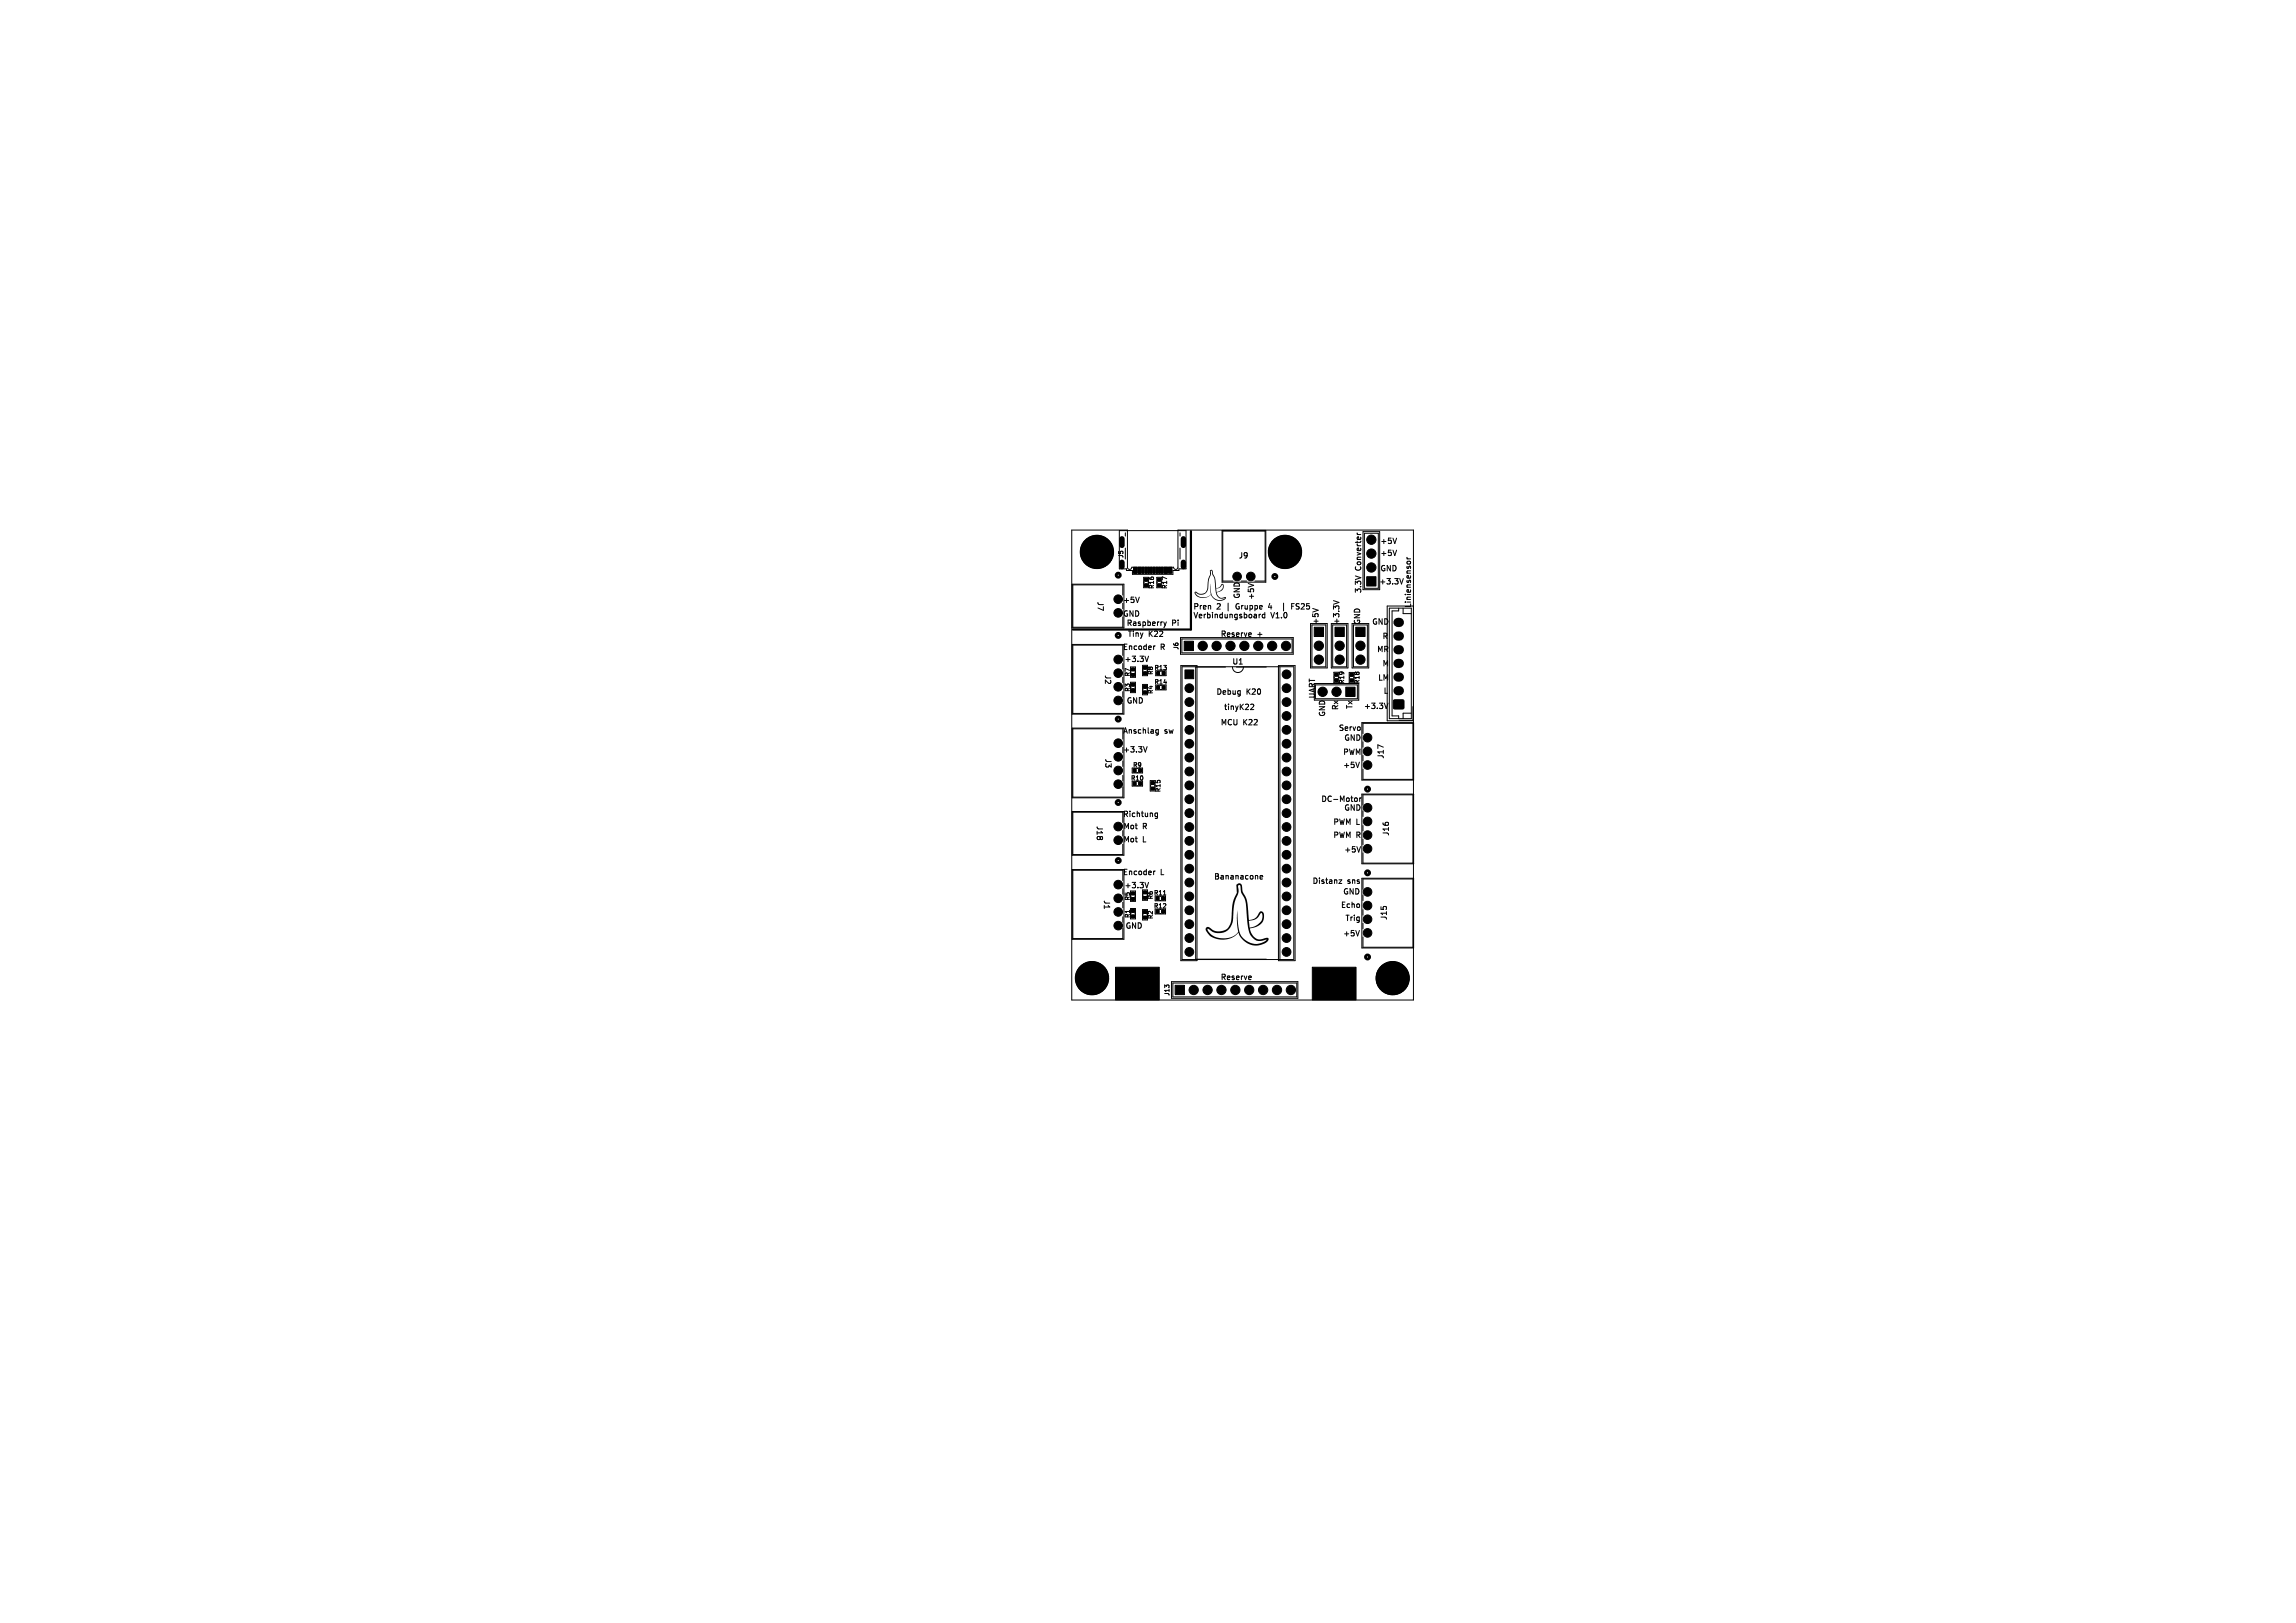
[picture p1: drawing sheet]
<svg xmlns="http://www.w3.org/2000/svg" width="420mm" height="297mm" viewBox="0 0 420 297" stroke-linecap="round" stroke-linejoin="round" font-family="sans-serif">
<defs><g id="words">
<g font-size="1.4">
<text x="252.5" y="101.8">+5V</text>
<text x="252.5" y="99.6">+5V</text>
<text x="226.5" y="102.4">J9</text>
<text x="249.1" y="104.5" transform="rotate(-90 249.1 104.5)">Converter</text>
<text x="252.2" y="107">+3.3V</text>
<text x="252.5" y="104.6">GND</text>
<text x="200.6" y="110" transform="rotate(90 200.6 110)">J7</text>
<text x="205.4" y="112.9">GND</text>
<text x="205.4" y="110.4">+5V</text>
<text x="218.2" y="111.6">Pren</text>
<text x="218.2" y="113.2">Verbindungsboard</text>
<text x="222.5" y="111.6">2</text>
<text x="224.3" y="111.6">|</text>
<text x="226.1" y="111.6">Gruppe</text>
<text x="226.8" y="109.6" transform="rotate(-90 226.8 109.6)">GND</text>
<text x="229.5" y="109.8" transform="rotate(-90 229.5 109.8)">+5V</text>
<text x="232.2" y="111.6">4</text>
<text x="232.4" y="113.2">V1.0</text>
<text x="234.9" y="111.6">|</text>
<text x="236.7" y="111.6">FS25</text>
<text x="249.1" y="108.6" transform="rotate(-90 249.1 108.6)">3.3V</text>
<text x="258.2" y="111.3" transform="rotate(-90 258.2 111.3)">Liniensensor</text>
<text x="205.4" y="119">Encoder</text>
<text x="206" y="114.6">Raspberry</text>
<text x="206.3" y="116.6">Tiny</text>
<text x="210" y="116.6">K22</text>
<text x="212.2" y="119">R</text>
<text x="214.3" y="114.6">Pi</text>
<text x="223.3" y="116.6">Reserve</text>
<text x="229.9" y="116.6">+</text>
<text x="241.2" y="114.4" transform="rotate(-90 241.2 114.4)">+5V</text>
<text x="245" y="114.4" transform="rotate(-90 245 114.4)">+3.3V</text>
<text x="248.8" y="114.4" transform="rotate(-90 248.8 114.4)">GND</text>
<text x="250.9" y="114.4">GND</text>
<text x="251.8" y="119.4">MR</text>
<text x="252.8" y="117">R</text>
<text x="201.9" y="123.4" transform="rotate(90 201.9 123.4)">J2</text>
<text x="205.7" y="121.2">+3.3V</text>
<text x="225.3" y="121.8">U1</text>
<text x="252" y="124.6">LM</text>
<text x="252.8" y="122">M</text>
<text x="206" y="128.8">GND</text>
<text x="222.4" y="127.3">Debug</text>
<text x="223.8" y="130.1">tinyK22</text>
<text x="228" y="127.3">K20</text>
<text x="240.6" y="127.9" transform="rotate(-90 240.6 127.9)">UART</text>
<text x="242.4" y="131.2" transform="rotate(-90 242.4 131.2)">GND</text>
<text x="244.8" y="130" transform="rotate(-90 244.8 130)">Rx</text>
<text x="247.4" y="129.8" transform="rotate(-90 247.4 129.8)">Tx</text>
<text x="249.4" y="129.8">+3.3V</text>
<text x="253" y="127">L</text>
<text x="205.4" y="134.3">Anschlag</text>
<text x="205.4" y="137.8">+3.3V</text>
<text x="212.9" y="134.3">sw</text>
<text x="223.2" y="132.9">MCU</text>
<text x="227.4" y="132.9">K22</text>
<text x="244.8" y="133.8">Servo</text>
<text x="245.8" y="135.6">GND</text>
<text x="202" y="138.7" transform="rotate(90 202 138.7)">J3</text>
<text x="245.7" y="138.2">PWM</text>
<text x="245.7" y="140.6">+5V</text>
<text x="253.3" y="139" transform="rotate(-90 253.3 139)">J17</text>
<text x="205.4" y="149.6">Richtung</text>
<text x="241.7" y="146.8">DC-Motor</text>
<text x="245.8" y="148.4">GND</text>
<text x="200.4" y="151" transform="rotate(90 200.4 151)">J18</text>
<text x="205.4" y="151.8">Mot</text>
<text x="205.4" y="154.2">Mot</text>
<text x="208.9" y="151.8">R</text>
<text x="208.9" y="154.2">L</text>
<text x="243.8" y="151">PWM L</text>
<text x="243.8" y="153.4">PWM R</text>
<text x="254.3" y="153.1" transform="rotate(-90 254.3 153.1)">J16</text>
<text x="205.4" y="160.2">Encoder</text>
<text x="212.2" y="160.2">L</text>
<text x="222" y="161">Bananacone</text>
<text x="240" y="161.8">Distanz</text>
<text x="245.8" y="156.1">+5V</text>
<text x="246.4" y="161.8">sns</text>
<text x="201.7" y="164.6" transform="rotate(90 201.7 164.6)">J1</text>
<text x="205.7" y="162.6">+3.3V</text>
<text x="245.2" y="166.2">Echo</text>
<text x="245.7" y="163.7">GND</text>
<text x="205.8" y="170">GND</text>
<text x="245.7" y="171.4">+5V</text>
<text x="246" y="168.6">Trig</text>
<text x="253.9" y="168.5" transform="rotate(-90 253.9 168.5)">J15</text>
<text x="223.3" y="179.4">Reserve</text>
</g>
<g font-size="1.1">
<text x="205.6" y="102.2" transform="rotate(-90 205.6 102.2)">J5</text>
<text x="211.2" y="107.9" transform="rotate(-90 211.2 107.9)">R16</text>
<text x="213.6" y="107.9" transform="rotate(-90 213.6 107.9)">R17</text>
<text x="215.7" y="119" transform="rotate(-90 215.7 119)">J6</text>
<text x="206.8" y="123.9" transform="rotate(-90 206.8 123.9)">R7</text>
<text x="211" y="123.6" transform="rotate(-90 211 123.6)">R8</text>
<text x="211.1" y="122.8">R13</text>
<text x="211.1" y="125.4">R14</text>
<text x="246" y="125.2" transform="rotate(-90 246 125.2)">R19</text>
<text x="248.8" y="125.3" transform="rotate(-90 248.8 125.3)">R18</text>
<text x="206.8" y="126.7" transform="rotate(-90 206.8 126.7)">R3</text>
<text x="211" y="127.1" transform="rotate(-90 211 127.1)">R4</text>
<text x="206.8" y="143">R10</text>
<text x="207.2" y="140.6">R9</text>
<text x="212.4" y="145.1" transform="rotate(-90 212.4 145.1)">R15</text>
<text x="206.8" y="164.9" transform="rotate(-90 206.8 164.9)">R5</text>
<text x="211" y="164">R11</text>
<text x="211" y="166.4">R12</text>
<text x="211" y="164.7" transform="rotate(-90 211 164.7)">R6</text>
<text x="206.8" y="168.1" transform="rotate(-90 206.8 168.1)">R1</text>
<text x="211" y="168.3" transform="rotate(-90 211 168.3)">R2</text>
<text x="214.1" y="182.3" transform="rotate(-90 214.1 182.3)">J13</text>
</g>
</g></defs>
<g fill="none" stroke="#000" stroke-width=".18">
<path d="M196 97h10.2v6.8l.1 .3 .3 .1 .3-.1 .1-.3h7.7l.2 .4 .4-.1 .2-.3v-6.8h43v86h-62.5zM204.7 97.1h12.2v7h-1.2v.3h-1.2v.7h-7.4v-.7h-1.1v-.3h-1.3zM205.8 97.5v.6M215.8 97.5v.6M223.5 97.1h8v9.4h-8zM248.3 97.8h.6M248.3 97.5l.1 .3M249.3 97.3h3.1v10.6h-3.1zM249.6 97.6h2.5v10.1h-2.5zM255.5 98.5l-.4 1M196.1 106.9h9.5v8h-9.5zM196.1 117.9h9.5v12.8h-9.5z"/>
<path d="M205.4 108.9v-1.9h-9.2v7.8h9.2v-1.9M205.4 119.9v-1.8h-9.2v12.5h9.2v-1.9M205.4 110.4v1M205.8 100.3v2M208.4 109.3l-.3 1M209.2 105.6h.9v2h-.9zM209.3 106.4v.4M210 106.4v.4M211.3 118.2l-.3 .2M211.6 105.6h.9v2h-.9zM211.7 106.4v.4M212.4 106.4v.4"/>
<path d="M212.9 113.8l.2 .7M213.1 114.5l-.2 .3M213.4 113.8l-.3 .7M215.8 100.3v2M215.9 116.7h20.7v3h-20.7zM216.2 116.9h20.2v2.6h-20.2zM225.6 106.3h-1.9v-9.1h7.7v9.1h-1.9M227 106.3h1.1M228.3 106.8l1 .3M228.8 115.9l.1 .1-.5 .1M230.3 112.4v.7M230.6 112.4l-.3 .2"/>
<path d="M231.4 112.5l-.3-.1-.2 .2 .1 .4h.4M231.4 112.1v1M236.3 110.9h.3M236.7 110.5h-.4v1M239.7 114.1h3.1v8.1h-3.1zM240 114.4h2.5v7.6h-2.5zM240.1 111.3l1 .4M243.5 114.1h3.1v8.1h-3.1zM243.8 114.4h2.5v7.6h-2.5zM243.9 109.9l1 .3M247.3 114.1h3.1v8.1h-3.1zM247.6 114.4h2.5v7.6h-2.5z"/>
<path d="M254.1 111.3h4.1v20.2h-4.1zM255.5 100.7l-.4 1M255.8 111.3v.5h-1.2v19.2h1.2v.5M256.7 111.3v1h1.5M256.7 105.9l-.3 1M257.4 102l.2 .3M257.4 103l.2-.3h.3l.1 .3M257.4 102.3h.6M258.5 110.9h-4.7v21h4.7M196.1 133.2h9.5v12.8h-9.5zM205.4 121.4v1M205.4 123.9v1"/>
<path d="M205.4 126.6v1M205.4 135.3v-1.9h-9.2v12.5h9.2v-1.9M205.4 139.2v1.1M206.8 122h.9v1.9h-.9zM206.8 124.9h.9v1.9h-.9zM207.6 122.8v.4M207.6 125.6v.4M209 121.8h.9v1.8h-.9zM209 125.3h.9v1.9h-.9zM209.1 122.5v.4M209.1 126v.4M209.8 122.5v.4"/>
<path d="M209.8 126v.4M209.8 136.6l-.3 1M210.1 120.1l-.3 1M211.4 125.3h1.9v1h-1.9M211.4 122.8h1.9v.8h-1.9M211.5 134.1h.4M211.5 133.6h.4M211.9 133.5v.8l-.2 .2h-.2M212.2 123.6h.3M212.2 126.2h.3M216 121.8h3v54h-3zM224.2 122.1h-5.5v53.4h12.9"/>
<path d="M225.4 122.1a1 1 0 0 0 1 1 1 1 0 0 0 1-1M226.2 122.1h5.4M228.8 128.9h.4l.1 .2-.6 .8h.6M233.9 121.8h3v54h-3zM234.1 122v53.5M236.6 122h-20.4v53.6h20.4M236.7 122v53.6M240.4 125.1h8.1v3h-8.1zM240.6 125.3h7.7v2.6h-7.7zM244 123h.9v1.9h-.9zM244.1 123.8v.3M244.8 123.8v.3"/>
<path d="M246.8 123.1h.9v1.9h-.9zM246.9 123.8v.4M247.6 123.8v.4M248.7 139.5l-.4 1M249.1 132.2h9.5v10.6h-9.5zM249.3 134.3v-1.9h9.2v10.2h-9.2v-1.9M249.3 135.7v1.1M249.3 138.2v1.1M253.9 128.7l-.3 1M258.2 130.5h-1.5v1M258.5 129.3v2.5h-2.5M196.1 148.5h9.5v8h-9.5z"/>
<path d="M196.1 159.1h9.5v12.8h-9.5zM205.4 150.5v-1.9h-9.2v7.8h9.2v-1.9M205.4 152v1M205.4 141.9v1M207.1 143h1.9v.9h-1.9zM207.1 140.5h1.9v1h-1.9zM207.9 143.8h.3M207.9 141.4h.3M210.4 142.8h.9v1.9h-.9zM210.5 143.6v.4M211.2 143.6v.4M211.3 149.3l.1 .1h.3"/>
<path d="M211.3 159.4l-.3 .2M211.7 148.8v.8l-.2 .2-.2-.1M211.7 148.8h-.3l-.1 .2M248.1 146l.2 .2v.3l-.2 .2M248.7 146v.7M248.9 154.9l-.4 1M249 146l-.3 .2M249.1 145.3h9.5v12.8h-9.5zM249.3 147.3v-1.9h9.2v12.5h-9.2v-1.8M249.3 148.4v1M249.3 151.1v1M249.3 153.6v1"/>
<path d="M205.4 161.1v-1.8h-9.2v12.5h9.2v-1.9M205.4 162.6v1M205.4 165.1v1M205.4 167.8v1M206.8 163.1v1.9h.9v-1.9M206.8 166.3h.9v1.9h-.9zM207.6 163.8v.4M207.6 167v.4M209 162.8h.9v1.9h-.9zM209 166.5h.9v1.9h-.9zM209.1 163.6v.4M209.1 167.2v.4"/>
<path d="M209.8 163.6v.4M209.8 167.2v.4M210.1 161.5l-.3 1M211.3 163.9h1.9v.9h-1.9M211.3 166.3h1.9v1h-1.9zM212.1 164.8h.3M212.1 167.2h.3M212.8 163.8h.5M214.3 179.6h23.1v3.1h-23.1zM214.5 179.9h22.7v2.5h-22.7zM228.8 178.7l.1 .1-.5 .1M230.5 160.5l.5-.1-.1-.1-.3-.1-.1 .1v.5h.4"/>
<path d="M244.9 161h.5l-.5 .7h.5M248.7 170.3l-.4 1M249.1 160.7h9.5v12.8h-9.5zM249.3 162.7v-1.9h9.2v12.5h-9.2v-1.8M249.3 163.8v1M249.3 166.5v1M249.3 169v1"/>
<circle cx="200.6" cy="101" r="3"/>
<circle cx="200.6" cy="101" r="1.8"/>
<circle cx="235" cy="101" r="3"/>
<circle cx="235" cy="101" r="1.8"/>
<circle cx="199.7" cy="179" r="3"/>
<circle cx="199.7" cy="179" r="1.8"/>
<circle cx="254.7" cy="179" r="3"/>
<circle cx="254.7" cy="179" r="1.8"/>
</g>
<g fill="#000" stroke="#000" stroke-width=".18">
<path d="M207.3 103.9h.3v1h-.3zM207.6 103.9h.3v1h-.3zM207.3 103.8h.6v.1h-.6zM208.2 103.9h.2v1h-.2zM208.4 103.9h.3v1h-.3zM208.2 103.8h.5v.1h-.5zM209 103.9h.2v1h-.2zM209 103.8h.2v.1h-.2zM209.5 103.9h.3v1h-.3zM209.5 103.8h.3v.1h-.3zM209.4 105.9h.5v.4h-.5zM209.4 106.9h.5v.4h-.5z"/>
<path d="M209.9 103.9h.4v1h-.4zM209.9 103.8h.4v.1h-.4zM210.4 103.9h.3v1h-.3zM210.4 103.8h.3v.1h-.3zM210.9 103.8h.3v.1h-.3zM210.9 103.9h.3v1h-.3zM211.4 103.8h.3v.1h-.3zM211.4 103.9h.3v1h-.3zM211.8 105.9h.5v.4h-.5zM211.8 106.9h.5v.4h-.5zM211.9 103.8h.3v.1h-.3zM211.9 103.9h.3v1h-.3z"/>
<path d="M212.5 103.8h.2v.1h-.2zM212.5 103.9h.2v1h-.2zM213 103.9h.3v1h-.3zM213 103.8h.6v.1h-.6zM213.3 103.9h.3v1h-.3zM213.7 103.9h.4v1h-.4zM213.7 103.8h.7v.1h-.7zM214.1 103.9h.3v1h-.3zM216.6 117.4h1.7v1.7h-1.7zM240.4 114.8h1.7v1.7h-1.7zM244.2 114.8h1.7v1.7h-1.7zM248 114.8h1.7v1.7h-1.7z"/>
<path d="M250 105.5h1.7v1.7h-1.7zM207 123.3h.5v.4h-.5zM207 122.3h.5v.4h-.5zM207 125.1h.5v.4h-.5zM207 126.1h.5v.4h-.5zM209.2 122h.5v.4h-.5zM209.2 123h.5v.4h-.5zM209.2 125.5h.5v.4h-.5zM209.2 126.5h.5v.4h-.5zM211.6 122.9h.5v.6h-.5zM211.6 125.5h.5v.6h-.5zM212.6 122.9h.5v.6h-.5z"/>
<path d="M212.6 125.5h.5v.6h-.5zM216.8 122.6h1.6v1.6h-1.6zM244.2 123.3h.5v.4h-.5zM244.2 124.3h.5v.4h-.5zM246.2 125.8h1.7v1.6h-1.7zM247 123.3h.5v.4h-.5zM247 124.3h.5v.4h-.5zM254.9 128.1h1.9v1.6h-1.9zM207.3 143.1h.5v.6h-.5zM207.3 140.7h.5v.6h-.5zM208.3 143.1h.5v.6h-.5zM208.3 140.7h.5v.6h-.5z"/>
<path d="M210.6 143.1h.5v.4h-.5zM210.6 144.1h.5v.4h-.5zM207 164.3h.5v.4h-.5zM207 163.3h.5v.4h-.5zM207 166.5h.5v.4h-.5zM207 167.5h.5v.4h-.5zM209.2 164.1h.5v.4h-.5zM209.2 163.1h.5v.4h-.5zM209.2 166.7h.5v.4h-.5zM209.2 167.7h.5v.4h-.5zM211.5 164.1h.5v.6h-.5zM211.5 166.5h.5v.6h-.5z"/>
<path d="M212.5 164.1h.5v.6h-.5zM212.5 166.5h.5v.6h-.5zM204.1 177h7.9v6h-7.9zM215 180.3h1.7v1.7h-1.7zM240 177h8v6h-8z"/>
<circle cx="250.8" cy="98.8" r=".85"/>
<circle cx="200.6" cy="101" r="3"/>
<circle cx="204.5" cy="112.2" r=".79"/>
<circle cx="204.5" cy="109.7" r=".79"/>
<circle cx="220" cy="118.2" r=".85"/>
<circle cx="222.5" cy="118.2" r=".85"/>
<circle cx="225.1" cy="118.2" r=".85"/>
<circle cx="226.3" cy="105.5" r=".79"/>
<circle cx="227.6" cy="118.2" r=".85"/>
<circle cx="228.8" cy="105.5" r=".79"/>
<circle cx="230.2" cy="118.2" r=".85"/>
<circle cx="232.7" cy="118.2" r=".85"/>
<circle cx="235" cy="101" r="3"/>
<circle cx="235.2" cy="118.2" r=".85"/>
<circle cx="241.3" cy="118.2" r=".85"/>
<circle cx="245" cy="118.2" r=".85"/>
<circle cx="248.8" cy="118.2" r=".85"/>
<circle cx="250.8" cy="103.8" r=".85"/>
<circle cx="250.8" cy="101.3" r=".85"/>
<circle cx="204.5" cy="123.2" r=".79"/>
<circle cx="204.5" cy="128.2" r=".79"/>
<circle cx="204.5" cy="120.7" r=".79"/>
<circle cx="204.5" cy="125.7" r=".79"/>
<circle cx="204.5" cy="138.5" r=".79"/>
<circle cx="204.5" cy="136" r=".79"/>
<circle cx="217.6" cy="131" r=".8"/>
<circle cx="217.6" cy="125.9" r=".8"/>
<circle cx="217.6" cy="128.5" r=".8"/>
<circle cx="217.6" cy="138.6" r=".8"/>
<circle cx="217.6" cy="133.6" r=".8"/>
<circle cx="217.6" cy="136.1" r=".8"/>
<circle cx="235.3" cy="131" r=".8"/>
<circle cx="235.3" cy="128.5" r=".8"/>
<circle cx="235.3" cy="125.9" r=".8"/>
<circle cx="235.3" cy="123.4" r=".8"/>
<circle cx="235.3" cy="138.6" r=".8"/>
<circle cx="235.3" cy="133.6" r=".8"/>
<circle cx="235.3" cy="136.1" r=".8"/>
<circle cx="241.3" cy="120.7" r=".85"/>
<circle cx="241.9" cy="126.6" r=".85"/>
<circle cx="244.5" cy="126.6" r=".85"/>
<circle cx="245" cy="120.7" r=".85"/>
<circle cx="248.8" cy="120.7" r=".85"/>
<circle cx="250.2" cy="135" r=".79"/>
<circle cx="250.2" cy="140" r=".79"/>
<circle cx="250.2" cy="137.5" r=".79"/>
<circle cx="204.5" cy="151.3" r=".79"/>
<circle cx="204.5" cy="153.8" r=".79"/>
<circle cx="204.5" cy="143.5" r=".79"/>
<circle cx="204.5" cy="141" r=".79"/>
<circle cx="217.6" cy="153.9" r=".8"/>
<circle cx="217.6" cy="141.2" r=".8"/>
<circle cx="217.6" cy="146.3" r=".8"/>
<circle cx="217.6" cy="151.3" r=".8"/>
<circle cx="217.6" cy="156.4" r=".8"/>
<circle cx="217.6" cy="143.7" r=".8"/>
<circle cx="217.6" cy="148.8" r=".8"/>
<circle cx="217.6" cy="159" r=".8"/>
<circle cx="235.3" cy="146.3" r=".8"/>
<circle cx="235.3" cy="159" r=".8"/>
<circle cx="235.3" cy="143.7" r=".8"/>
<circle cx="235.3" cy="141.2" r=".8"/>
<circle cx="235.3" cy="153.9" r=".8"/>
<circle cx="235.3" cy="151.3" r=".8"/>
<circle cx="235.3" cy="148.8" r=".8"/>
<circle cx="235.3" cy="156.4" r=".8"/>
<circle cx="250.2" cy="147.8" r=".79"/>
<circle cx="250.2" cy="152.8" r=".79"/>
<circle cx="250.2" cy="150.3" r=".79"/>
<circle cx="250.2" cy="155.3" r=".79"/>
<circle cx="199.7" cy="179" r="3"/>
<circle cx="204.5" cy="166.9" r=".79"/>
<circle cx="204.5" cy="161.9" r=".79"/>
<circle cx="204.5" cy="169.4" r=".79"/>
<circle cx="204.5" cy="164.4" r=".79"/>
<circle cx="217.6" cy="161.5" r=".8"/>
<circle cx="217.6" cy="169.1" r=".8"/>
<circle cx="217.6" cy="164" r=".8"/>
<circle cx="217.6" cy="166.6" r=".8"/>
<circle cx="217.6" cy="174.2" r=".8"/>
<circle cx="217.6" cy="171.7" r=".8"/>
<circle cx="235.3" cy="169.1" r=".8"/>
<circle cx="235.3" cy="166.6" r=".8"/>
<circle cx="235.3" cy="171.7" r=".8"/>
<circle cx="235.3" cy="161.5" r=".8"/>
<circle cx="235.3" cy="164" r=".8"/>
<circle cx="235.3" cy="174.2" r=".8"/>
<circle cx="250.2" cy="168.2" r=".79"/>
<circle cx="250.2" cy="163.2" r=".79"/>
<circle cx="250.2" cy="170.7" r=".79"/>
<circle cx="250.2" cy="165.7" r=".79"/>
<circle cx="254.7" cy="179" r="3"/>
<circle cx="218.4" cy="181.2" r=".85"/>
<circle cx="220.9" cy="181.2" r=".85"/>
<circle cx="223.4" cy="181.2" r=".85"/>
<circle cx="226" cy="181.2" r=".85"/>
<circle cx="228.5" cy="181.2" r=".85"/>
<circle cx="231.1" cy="181.2" r=".85"/>
<circle cx="233.6" cy="181.2" r=".85"/>
<circle cx="236.1" cy="181.2" r=".85"/>
</g>
<path d="M255.7 118.9h.3M255.7 116.4h.3M255.7 113.9h.3M255.7 126.4h.3M255.7 123.9h.3M255.7 121.4h.3" fill="none" stroke="#000" stroke-width="1.7"/>
<path d="M205.2 98.6v1.2M216.5 98.6v1.2M205.2 102.9v.8M216.5 102.9v.8" fill="none" stroke="#000" stroke-width="1"/>
<path d="M217.9 97.2v18h-21.6" fill="none" stroke="#000" stroke-width=".4"/>
<path d="M221.3 104.4l.3-.1 .2 .1 .1 .6 .4 1 .2 1.6 .6-.2 .4-.6 .3 .2v.5l-.2 .4-1 .6 .2 .5 .4 .4 1-.1v.2l-.3 .3a1.68 1.68 0 0 1-2.4-1 2.03 2.03 0 0 1-2.6 .3l-.4-.6 .2 .1a1.64 1.64 0 0 0 2.8 .1l-.1-2 .1 1.5a1.54 1.54 0 0 0 .9 1.5 1.54 1.54 0 0 0 1.7-.3l-.9 .1-.6-.5-.3-1.3h.2v.6l.5-.1 .6-.5 .1-.6-.1-.1-.5 .6-.8 .1-.2-1.8-.5-1.5-.1 .1v.6l-.4 1.1-.1 1.6a1.39 1.39 0 0 1-2.3 .6l-.2 .1 .2-.2 .4 .2a1.13 1.13 0 0 0 1.2 .1 1.13 1.13 0 0 0 .6-1.1l.1-1.3 .2-.7a1.11 1.11 0 0 0 .1-1.1zM226.2 161.9l.4-.3 .3 .1 .2 .3 .1 .6a2.95 2.95 0 0 0 .8 1.8l.2 1.1 .3 2.8h.6l.5-.3 1-1.2 .4 .1 .2 .4a2.12 2.12 0 0 1-2.1 2.5l-.4 .1 .1 .6a1.84 1.84 0 0 0 2.8 1.1h.3a.47 .47 0 0 1 .1 .5 .47 .47 0 0 1-.3 .4 3.4 3.4 0 0 1-5.1-1.8 4.1 4.1 0 0 1-5.2 .6l-.8-1.1-.1-.1h.4a3 3 0 0 0 3.5 1.6 2.17 2.17 0 0 0 2.1-1.2l-.2-2.1v-1.9l.1 2.1a3.8 3.8 0 0 0 1.9 3.7 2.78 2.78 0 0 0 3.4-.4l-.9 .3a2.15 2.15 0 0 1-2.4-2l-.3-1.6h.3l.2 1.2a3.1 3.1 0 0 0 2.1-1.3l.2-1-.1-.4-.3 .1a2.48 2.48 0 0 1-2 1.3l-.4 .1-.1-2.6a7.3 7.3 0 0 0-1-2.9l-.2-1.1h-.3v.4a2.71 2.71 0 0 1-.5 2.3l-.3 1.3-.1 2.1a2.7 2.7 0 0 1-1.7 2.5 2.7 2.7 0 0 1-3-.6l-.4 .1 .3-.4h.5a2.32 2.32 0 0 0 2.6 .6 2.32 2.32 0 0 0 1.4-2.3 8 8 0 0 1 1-4.6z" fill="#000"/>
<g fill="none" stroke="#000" stroke-width=".51">
<circle cx="204.5" cy="105.3" r=".38"/>
<circle cx="204.5" cy="116.3" r=".38"/>
<circle cx="233.2" cy="105.5" r=".38"/>
<circle cx="204.6" cy="131.6" r=".38"/>
<circle cx="204.5" cy="146.9" r=".38"/>
<circle cx="204.6" cy="157.5" r=".38"/>
<circle cx="250.2" cy="144.4" r=".38"/>
<circle cx="250.2" cy="159.7" r=".38"/>
<circle cx="250.2" cy="175.1" r=".38"/>
</g>
<use href="#words"/>
</svg>
